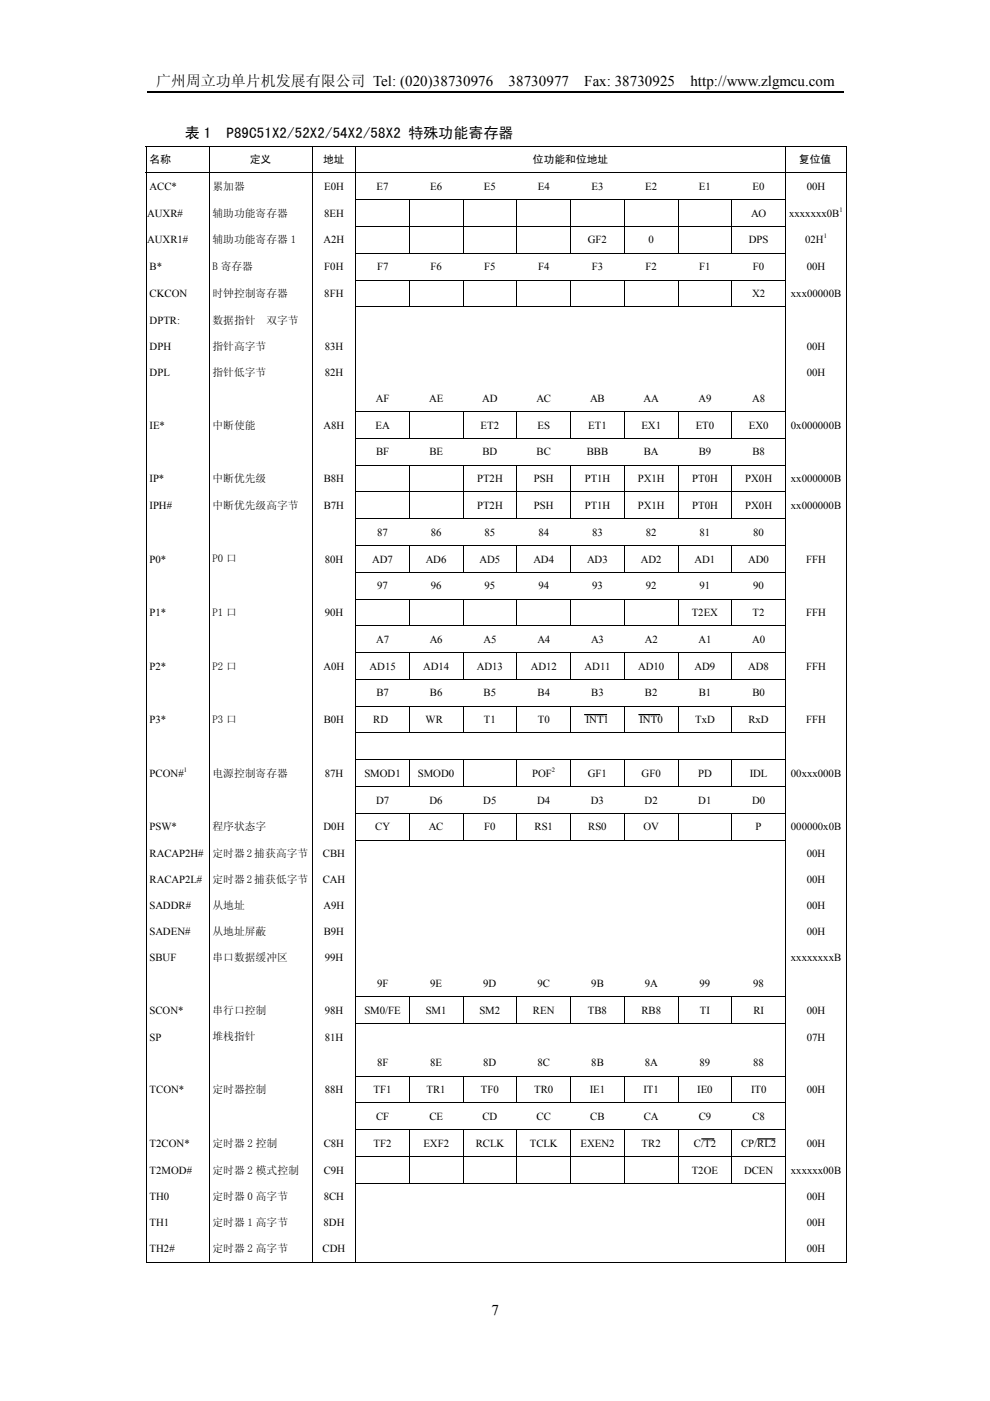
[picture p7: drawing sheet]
<svg xmlns="http://www.w3.org/2000/svg" width="210mm" height="297mm" viewBox="0 0 210 297" stroke-linecap="round" stroke-linejoin="round" font-family="sans-serif">
<defs><g id="words">
<g font-size="3.2">
<text x="33.1" y="18.2">广州周立功单片机发展有限公司 Tel: (020)38730976</text>
<text x="107.8" y="18.2">38730977</text>
<text x="123.9" y="18.2">Fax: 38730925</text>
<text x="146.4" y="18.2">http://www.zlgmcu.com</text>
<text x="39.2" y="29.3">表 1</text>
<text x="48" y="29.3">P89C51X2/52X2/54X2/58X2 特殊功能寄存器</text>
<text x="104.2" y="278.8">7</text>
</g>
<g font-size="2.3">
<text x="31.7" y="34.6">名称</text>
<text x="53" y="34.6">定义</text>
<text x="68.5" y="34.6">地址</text>
<text x="113" y="34.6">位功能和位地址</text>
<text x="169.4" y="34.6">复位值</text>
<text x="31.7" y="40.3">ACC*</text>
<text x="45.1" y="40.3">累加器</text>
<text x="68.7" y="40.3">E0H</text>
<text x="79.9" y="40.3">E7</text>
<text x="91.2" y="40.3">E6</text>
<text x="102.6" y="40.3">E5</text>
<text x="114" y="40.3">E4</text>
<text x="125.4" y="40.3">E3</text>
<text x="136.8" y="40.3">E2</text>
<text x="148.2" y="40.3">E1</text>
<text x="159.6" y="40.3">E0</text>
<text x="171" y="40.3">00H</text>
<text x="31.2" y="45.9">AUXR#</text>
<text x="45.1" y="45.9">辅助功能寄存器</text>
<text x="68.7" y="45.9">8EH</text>
<text x="159.2" y="45.9">AO</text>
<text x="167.3" y="45.9">xxxxxxx0B</text>
<text x="31.2" y="51.6">AUXR1#</text>
<text x="45.1" y="51.6">辅助功能寄存器 1</text>
<text x="68.6" y="51.6">A2H</text>
<text x="124.6" y="51.6">GF2</text>
<text x="137.5" y="51.6">0</text>
<text x="158.8" y="51.6">DPS</text>
<text x="170.7" y="51.6">02H</text>
<text x="31.7" y="57.3">B*</text>
<text x="45.1" y="57.3">B 寄存器</text>
<text x="68.8" y="57.3">F0H</text>
<text x="79.9" y="57.3">F7</text>
<text x="91.3" y="57.3">F6</text>
<text x="102.7" y="57.3">F5</text>
<text x="114.1" y="57.3">F4</text>
<text x="125.5" y="57.3">F3</text>
<text x="136.9" y="57.3">F2</text>
<text x="148.3" y="57.3">F1</text>
<text x="159.7" y="57.3">F0</text>
<text x="171" y="57.3">00H</text>
<text x="31.7" y="63">CKCON</text>
<text x="45.1" y="63">时钟控制寄存器</text>
<text x="68.8" y="63">8FH</text>
<text x="159.4" y="63">X2</text>
<text x="167.7" y="63">xxx00000B</text>
<text x="31.7" y="68.7">DPTR:</text>
<text x="45.1" y="68.7">数据指针</text>
<text x="56.5" y="68.7">双字节</text>
<text x="31.7" y="74.2">DPH</text>
<text x="45.1" y="74.2">指针高字节</text>
<text x="68.8" y="74.2">83H</text>
<text x="171" y="74.2">00H</text>
<text x="31.7" y="79.7">DPL</text>
<text x="45.1" y="79.7">指针低字节</text>
<text x="68.8" y="79.7">82H</text>
<text x="171" y="79.7">00H</text>
<text x="79.7" y="85.2">AF</text>
<text x="91" y="85.2">AE</text>
<text x="102.2" y="85.2">AD</text>
<text x="113.7" y="85.2">AC</text>
<text x="125.1" y="85.2">AB</text>
<text x="136.5" y="85.2">AA</text>
<text x="148.1" y="85.2">A9</text>
<text x="159.5" y="85.2">A8</text>
<text x="31.7" y="90.9">IE*</text>
<text x="45.1" y="90.9">中断使能</text>
<text x="68.6" y="90.9">A8H</text>
<text x="79.6" y="90.9">EA</text>
<text x="101.9" y="90.9">ET2</text>
<text x="114" y="90.9">ES</text>
<text x="124.7" y="90.9">ET1</text>
<text x="136" y="90.9">EX1</text>
<text x="147.5" y="90.9">ET0</text>
<text x="158.8" y="90.9">EX0</text>
<text x="167.7" y="90.9">0x000000B</text>
<text x="79.7" y="96.5">BF</text>
<text x="91" y="96.5">BE</text>
<text x="102.3" y="96.5">BD</text>
<text x="113.8" y="96.5">BC</text>
<text x="124.4" y="96.5">BBB</text>
<text x="136.5" y="96.5">BA</text>
<text x="148.1" y="96.5">B9</text>
<text x="159.5" y="96.5">B8</text>
<text x="31.7" y="102.2">IP*</text>
<text x="31.7" y="107.9">IPH#</text>
<text x="45.1" y="102.2">中断优先级</text>
<text x="45.1" y="107.9">中断优先级高字节</text>
<text x="68.6" y="102.2">B8H</text>
<text x="68.6" y="107.9">B7H</text>
<text x="101.1" y="102.2">PT2H</text>
<text x="101.1" y="107.9">PT2H</text>
<text x="113.2" y="102.2">PSH</text>
<text x="113.2" y="107.9">PSH</text>
<text x="124" y="102.2">PT1H</text>
<text x="124" y="107.9">PT1H</text>
<text x="135.2" y="102.2">PX1H</text>
<text x="135.2" y="107.9">PX1H</text>
<text x="146.7" y="102.2">PT0H</text>
<text x="146.7" y="107.9">PT0H</text>
<text x="158" y="102.2">PX0H</text>
<text x="158" y="107.9">PX0H</text>
<text x="167.7" y="102.2">xx000000B</text>
<text x="167.7" y="107.9">xx000000B</text>
<text x="80" y="113.6">87</text>
<text x="91.3" y="113.6">86</text>
<text x="102.7" y="113.6">85</text>
<text x="114.1" y="113.6">84</text>
<text x="125.5" y="113.6">83</text>
<text x="136.9" y="113.6">82</text>
<text x="148.3" y="113.6">81</text>
<text x="159.7" y="113.6">80</text>
<text x="31.7" y="119.3">P0*</text>
<text x="45.1" y="119.3">P0 口</text>
<text x="68.8" y="119.3">80H</text>
<text x="78.9" y="119.3">AD7</text>
<text x="90.3" y="119.3">AD6</text>
<text x="101.7" y="119.3">AD5</text>
<text x="113.1" y="119.3">AD4</text>
<text x="124.5" y="119.3">AD3</text>
<text x="135.9" y="119.3">AD2</text>
<text x="147.2" y="119.3">AD1</text>
<text x="158.6" y="119.3">AD0</text>
<text x="170.9" y="119.3">FFH</text>
<text x="80" y="124.9">97</text>
<text x="91.3" y="124.9">96</text>
<text x="102.7" y="124.9">95</text>
<text x="114.1" y="124.9">94</text>
<text x="125.5" y="124.9">93</text>
<text x="136.9" y="124.9">92</text>
<text x="148.3" y="124.9">91</text>
<text x="159.7" y="124.9">90</text>
<text x="31.7" y="130.6">P1*</text>
<text x="45.1" y="130.6">P1 口</text>
<text x="68.8" y="130.6">90H</text>
<text x="146.7" y="130.6">T2EX</text>
<text x="159.6" y="130.6">T2</text>
<text x="170.9" y="130.6">FFH</text>
<text x="79.8" y="136.3">A7</text>
<text x="91.1" y="136.3">A6</text>
<text x="102.5" y="136.3">A5</text>
<text x="113.9" y="136.3">A4</text>
<text x="125.3" y="136.3">A3</text>
<text x="136.7" y="136.3">A2</text>
<text x="148.1" y="136.3">A1</text>
<text x="159.5" y="136.3">A0</text>
<text x="31.7" y="142">P2*</text>
<text x="45.1" y="142">P2 口</text>
<text x="68.6" y="142">A0H</text>
<text x="78.4" y="142">AD15</text>
<text x="89.7" y="142">AD14</text>
<text x="101.1" y="142">AD13</text>
<text x="112.5" y="142">AD12</text>
<text x="124" y="142">AD11</text>
<text x="135.3" y="142">AD10</text>
<text x="147.2" y="142">AD9</text>
<text x="158.6" y="142">AD8</text>
<text x="170.9" y="142">FFH</text>
<text x="79.8" y="147.7">B7</text>
<text x="91.2" y="147.7">B6</text>
<text x="102.5" y="147.7">B5</text>
<text x="114" y="147.7">B4</text>
<text x="125.4" y="147.7">B3</text>
<text x="136.7" y="147.7">B2</text>
<text x="148.1" y="147.7">B1</text>
<text x="159.5" y="147.7">B0</text>
<text x="31.7" y="153.3">P3*</text>
<text x="45.1" y="153.3">P3 口</text>
<text x="68.6" y="153.3">B0H</text>
<text x="79.1" y="153.3">RD</text>
<text x="90.2" y="153.3">WR</text>
<text x="102.6" y="153.3">T1</text>
<text x="114" y="153.3">T0</text>
<text x="124.2" y="153.3">INT1</text>
<text x="135.6" y="153.3">INT0</text>
<text x="147.4" y="153.3">TxD</text>
<text x="158.7" y="153.3">RxD</text>
<text x="170.9" y="153.3">FFH</text>
<text x="31.7" y="164.7">PCON#</text>
<text x="45.1" y="164.7">电源控制寄存器</text>
<text x="68.8" y="164.7">87H</text>
<text x="77.3" y="164.7">SMOD1</text>
<text x="88.6" y="164.7">SMOD0</text>
<text x="112.8" y="164.7">POF</text>
<text x="124.6" y="164.7">GF1</text>
<text x="136" y="164.7">GF0</text>
<text x="148" y="164.7">PD</text>
<text x="159" y="164.7">IDL</text>
<text x="167.7" y="164.7">00xxx000B</text>
<text x="79.7" y="170.4">D7</text>
<text x="91.1" y="170.4">D6</text>
<text x="102.5" y="170.4">D5</text>
<text x="113.9" y="170.4">D4</text>
<text x="125.3" y="170.4">D3</text>
<text x="136.7" y="170.4">D2</text>
<text x="148.1" y="170.4">D1</text>
<text x="159.4" y="170.4">D0</text>
<text x="31.7" y="176.1">PSW*</text>
<text x="45.1" y="176.1">程序状态字</text>
<text x="68.6" y="176.1">D0H</text>
<text x="79.6" y="176.1">CY</text>
<text x="90.9" y="176.1">AC</text>
<text x="102.7" y="176.1">F0</text>
<text x="113.3" y="176.1">RS1</text>
<text x="124.7" y="176.1">RS0</text>
<text x="136.4" y="176.1">OV</text>
<text x="160.2" y="176.1">P</text>
<text x="167.7" y="176.1">000000x0B</text>
<text x="31.7" y="181.7">RACAP2H#</text>
<text x="45.1" y="181.7">定时器 2 捕获高字节</text>
<text x="68.5" y="181.7">CBH</text>
<text x="171" y="181.7">00H</text>
<text x="31.7" y="187.3">RACAP2L#</text>
<text x="45.1" y="187.2">定时器 2 捕获低字节</text>
<text x="68.4" y="187.3">CAH</text>
<text x="171" y="187.3">00H</text>
<text x="31.7" y="192.8">SADDR#</text>
<text x="45.1" y="192.7">从地址</text>
<text x="68.6" y="192.8">A9H</text>
<text x="171" y="192.8">00H</text>
<text x="31.7" y="198.3">SADEN#</text>
<text x="31.7" y="203.8">SBUF</text>
<text x="45.1" y="198.3">从地址屏蔽</text>
<text x="45.1" y="203.8">串口数据缓冲区</text>
<text x="68.6" y="198.3">B9H</text>
<text x="68.8" y="203.8">99H</text>
<text x="167.7" y="203.8">xxxxxxxxB</text>
<text x="171" y="198.3">00H</text>
<text x="79.9" y="209.3">9F</text>
<text x="91.2" y="209.3">9E</text>
<text x="102.5" y="209.3">9D</text>
<text x="114" y="209.3">9C</text>
<text x="125.4" y="209.3">9B</text>
<text x="136.7" y="209.3">9A</text>
<text x="148.3" y="209.3">99</text>
<text x="159.7" y="209.3">98</text>
<text x="31.7" y="214.9">SCON*</text>
<text x="45.1" y="214.9">串行口控制</text>
<text x="68.8" y="214.9">98H</text>
<text x="77.3" y="214.9">SM0/FE</text>
<text x="90.3" y="214.9">SM1</text>
<text x="101.7" y="214.9">SM2</text>
<text x="113" y="214.9">REN</text>
<text x="124.6" y="214.9">TB8</text>
<text x="136" y="214.9">RB8</text>
<text x="148.4" y="214.9">TI</text>
<text x="159.7" y="214.9">RI</text>
<text x="171" y="214.9">00H</text>
<text x="31.7" y="220.6">SP</text>
<text x="45.1" y="220.6">堆栈指针</text>
<text x="68.8" y="220.6">81H</text>
<text x="171" y="220.6">07H</text>
<text x="79.9" y="226.1">8F</text>
<text x="91.2" y="226.1">8E</text>
<text x="102.5" y="226.1">8D</text>
<text x="114" y="226.1">8C</text>
<text x="125.4" y="226.1">8B</text>
<text x="136.7" y="226.1">8A</text>
<text x="148.3" y="226.1">89</text>
<text x="159.7" y="226.1">88</text>
<text x="31.7" y="231.8">TCON*</text>
<text x="45.1" y="231.8">定时器控制</text>
<text x="68.8" y="231.8">88H</text>
<text x="79.2" y="231.8">TF1</text>
<text x="90.4" y="231.8">TR1</text>
<text x="102" y="231.8">TF0</text>
<text x="113.3" y="231.8">TR0</text>
<text x="125.1" y="231.8">IE1</text>
<text x="136.5" y="231.8">IT1</text>
<text x="147.8" y="231.8">IE0</text>
<text x="159.2" y="231.8">IT0</text>
<text x="171" y="231.8">00H</text>
<text x="79.7" y="237.5">CF</text>
<text x="91" y="237.5">CE</text>
<text x="102.3" y="237.5">CD</text>
<text x="113.8" y="237.5">CC</text>
<text x="125.2" y="237.5">CB</text>
<text x="136.5" y="237.5">CA</text>
<text x="148.1" y="237.5">C9</text>
<text x="159.5" y="237.5">C8</text>
<text x="31.7" y="243.2">T2CON*</text>
<text x="45.1" y="243.2">定时器 2 控制</text>
<text x="68.6" y="243.2">C8H</text>
<text x="79.2" y="243.2">TF2</text>
<text x="89.8" y="243.2">EXF2</text>
<text x="100.9" y="243.2">RCLK</text>
<text x="112.3" y="243.2">TCLK</text>
<text x="123.1" y="243.2">EXEN2</text>
<text x="136" y="243.2">TR2</text>
<text x="147.1" y="243.2">C/T2</text>
<text x="157.1" y="243.2">CP/RL2</text>
<text x="171" y="243.2">00H</text>
<text x="31.7" y="248.8">T2MOD#</text>
<text x="45.1" y="248.8">定时器 2 模式控制</text>
<text x="68.6" y="248.8">C9H</text>
<text x="146.7" y="248.8">T2OE</text>
<text x="157.7" y="248.8">DCEN</text>
<text x="167.7" y="248.8">xxxxxx00B</text>
<text x="31.7" y="254.5">TH0</text>
<text x="45.1" y="254.5">定时器 0 高字节</text>
<text x="68.6" y="254.5">8CH</text>
<text x="171" y="254.5">00H</text>
<text x="31.7" y="260">TH1</text>
<text x="45.1" y="260">定时器 1 高字节</text>
<text x="68.6" y="260">8DH</text>
<text x="171" y="260">00H</text>
<text x="31.7" y="265.5">TH2#</text>
<text x="45.1" y="265.5">定时器 2 高字节</text>
<text x="68.4" y="265.5">CDH</text>
<text x="171" y="265.5">00H</text>
</g>
<g font-size="1.4">
<text x="178" y="44.9">1</text>
<text x="174.6" y="50.6">1</text>
<text x="39" y="163.6">1</text>
<text x="117" y="163.6">2</text>
</g>
</g></defs>
<path d="M31.2 19.6h147.6M123.9 151.5h4.7M135.4 151.5h4.5M148.8 241.5h2.6M160.6 241.5h3.7" fill="none" stroke="#000" stroke-width=".25"/>
<g fill="none" stroke="#000" stroke-width=".21">
<path d="M30.9 31h148.7M30.9 36.7h148.7M31 31.1v5.5M31 36.7v5.5M44.3 31.1v5.5M44.3 36.7v5.5M66.2 31.1v5.5M66.2 36.7v5.5M75.5 31.1v5.5M75.5 36.7v5.5M166.6 31.1v5.5M166.6 36.7v5.5"/>
<path d="M179.5 31.1v5.5M179.5 36.7v5.5M31 42.4v5.5M31 48.1v5.5M31 53.8v5.5M31 59.5v5.5M44.3 42.4v5.5M44.3 48.1v5.5M44.3 53.8v5.5M44.3 59.5v5.5M66.2 42.4v5.5M66.2 48.1v5.5"/>
<path d="M66.2 53.8v5.5M66.2 59.5v5.5M75.4 42.3h91.2M75.4 48h91.2M75.4 53.7h91.2M75.4 59.4h91.2M75.5 42.4v5.5M75.5 48.1v5.5M75.5 53.8v5.5M75.5 59.5v5.5M86.8 42.4v5.5M86.8 48.1v5.5"/>
<path d="M86.8 59.5v5.5M98.2 42.4v5.5M98.2 48.1v5.5M98.2 59.5v5.5M109.6 42.4v5.5M109.6 48.1v5.5M109.6 59.5v5.5M121 42.4v5.5M121 48.1v5.5M121 59.5v5.5M132.4 42.4v5.5M132.4 48.1v5.5"/>
<path d="M132.4 59.5v5.5M143.8 42.4v5.5M143.8 48.1v5.5M143.8 59.5v5.5M155.2 42.4v5.5M155.2 48.1v5.5M155.2 59.5v5.5M166.6 42.4v5.5M166.6 48.1v5.5M166.6 53.8v5.5M166.6 59.5v5.5M179.5 42.4v5.5"/>
<path d="M179.5 48.1v5.5M179.5 53.8v5.5M179.5 59.5v5.5M31 65.2v22M44.3 65.2v22M66.2 65.2v22M75.4 65.1h91.2M75.5 65.2v22M166.6 65.2v22M179.5 65.2v22M31 87.3v5.5M31 93v5.5"/>
<path d="M31 98.7v5.5M44.3 87.3v5.5M44.3 93v5.5M44.3 98.7v5.5M66.2 87.3v5.5M66.2 93v5.5M66.2 98.7v5.5M75.4 87.2h91.2M75.4 92.9h91.2M75.4 98.6h91.2M75.5 87.3v5.5M75.5 93v5.5"/>
<path d="M75.5 98.7v5.5M86.8 87.3v5.5M86.8 98.7v5.5M98.2 87.3v5.5M98.2 98.7v5.5M109.6 87.3v5.5M109.6 98.7v5.5M121 87.3v5.5M121 98.7v5.5M132.4 87.3v5.5M132.4 98.7v5.5M143.8 87.3v5.5"/>
<path d="M143.8 98.7v5.5M155.2 87.3v5.5M155.2 98.7v5.5M166.6 87.3v5.5M166.6 93v5.5M166.6 98.7v5.5M179.5 87.3v5.5M179.5 93v5.5M179.5 98.7v5.5M31 104.4v5.5M31 110.1v5.5M31 115.7v5.5"/>
<path d="M44.3 104.4v5.5M44.3 110.1v5.5M44.3 115.7v5.5M66.2 104.4v5.5M66.2 110.1v5.5M66.2 115.7v5.5M75.4 104.3h91.2M75.4 110h91.2M75.4 115.7h91.2M75.5 104.4v5.5M75.5 110.1v5.5M75.5 115.7v5.5"/>
<path d="M86.8 104.4v5.5M86.8 115.7v5.5M98.2 104.4v5.5M98.2 115.7v5.5M109.6 104.4v5.5M109.6 115.7v5.5M121 104.4v5.5M121 115.7v5.5M132.4 104.4v5.5M132.4 115.7v5.5M143.8 104.4v5.5M143.8 115.7v5.5"/>
<path d="M155.2 104.4v5.5M155.2 115.7v5.5M166.6 104.4v5.5M166.6 110.1v5.5M166.6 115.7v5.5M179.5 104.4v5.5M179.5 110.1v5.5M179.5 115.7v5.5M31 121.4v5.5M31 127.1v5.5M31 132.8v5.5M31 138.5v5.5"/>
<path d="M44.3 121.4v5.5M44.3 127.1v5.5M44.3 132.8v5.5M44.3 138.5v5.5M66.2 121.4v5.5M66.2 127.1v5.5M66.2 132.8v5.5M66.2 138.5v5.5M75.4 121.3h91.2M75.4 127h91.2M75.4 132.7h91.2M75.4 138.4h91.2"/>
<path d="M75.5 121.4v5.5M75.5 127.1v5.5M75.5 132.8v5.5M75.5 138.5v5.5M86.8 127.1v5.5M86.8 138.5v5.5M98.2 127.1v5.5M98.2 138.5v5.5M109.6 127.1v5.5M109.6 138.5v5.5M121 127.1v5.5M121 138.5v5.5"/>
<path d="M132.4 127.1v5.5M132.4 138.5v5.5M143.8 127.1v5.5M143.8 138.5v5.5M155.2 127.1v5.5M155.2 138.5v5.5M166.6 121.4v5.5M166.6 127.1v5.5M166.6 132.8v5.5M166.6 138.5v5.5M179.5 121.4v5.5M179.5 127.1v5.5"/>
<path d="M179.5 132.8v5.5M179.5 138.5v5.5M31 144.1v5.5M31 149.8v5.5M31 155.5v5.5M44.3 144.1v5.5M44.3 149.8v5.5M44.3 155.5v5.5M66.2 144.1v5.5M66.2 149.8v5.5M66.2 155.5v5.5M75.4 144.1h91.2"/>
<path d="M75.4 149.7h91.2M75.4 155.4h91.2M75.5 144.1v5.5M75.5 149.8v5.5M75.5 155.5v5.5M86.8 149.8v5.5M98.2 149.8v5.5M109.6 149.8v5.5M121 149.8v5.5M132.4 149.8v5.5M143.8 149.8v5.5M155.2 149.8v5.5"/>
<path d="M166.6 144.1v5.5M166.6 149.8v5.5M166.6 155.5v5.5M179.5 144.1v5.5M179.5 149.8v5.5M179.5 155.5v5.5M31 161.2v5.5M31 166.8v5.6M31 172.6v5.5M31 178.2v33M44.3 161.2v5.5M44.3 166.8v5.6"/>
<path d="M44.3 172.6v5.5M44.3 178.2v33M66.2 161.2v5.5M66.2 166.8v5.6M66.2 172.6v5.5M66.2 178.2v33M75.4 161.1h91.2M75.4 166.8h91.2M75.4 172.5h91.2M75.4 178.1h91.2M75.5 161.2v5.5M75.5 166.8v5.6"/>
<path d="M75.5 172.6v5.5M75.5 178.2v33M86.8 161.2v5.5M86.8 172.6v5.5M98.2 161.2v5.5M98.2 172.6v5.5M109.6 161.2v5.5M109.6 172.6v5.5M121 161.2v5.5M121 172.6v5.5M132.4 161.2v5.5M132.4 172.6v5.5"/>
<path d="M143.8 161.2v5.5M143.8 172.6v5.5M155.2 161.2v5.5M155.2 172.6v5.5M166.6 161.2v5.5M166.6 166.8v5.6M166.6 172.6v5.5M166.6 178.2v33M179.5 161.2v5.5M179.5 166.8v5.6M179.5 172.6v5.5M179.5 178.2v33"/>
<path d="M31 211.4v5.5M31 217.1v11M44.3 211.4v5.5M44.3 217.1v11M66.2 211.4v5.5M66.2 217.1v11M75.4 211.3h91.2M75.4 217h91.2M75.5 211.4v5.5M75.5 217.1v11M86.8 211.4v5.5M98.2 211.4v5.5"/>
<path d="M109.6 211.4v5.5M121 211.4v5.5M132.4 211.4v5.5M143.8 211.4v5.5M155.2 211.4v5.5M166.6 211.4v5.5M166.6 217.1v11M179.5 211.4v5.5M179.5 217.1v11M31 228.3v5.5M31 233.9v5.6M31 239.6v5.6"/>
<path d="M44.3 228.3v5.5M44.3 233.9v5.6M44.3 239.6v5.6M66.2 228.3v5.5M66.2 233.9v5.6M66.2 239.6v5.6M75.4 228.2h91.2M75.4 233.8h91.2M75.4 239.6h91.2M75.5 228.3v5.5M75.5 233.9v5.6M75.5 239.6v5.6"/>
<path d="M86.8 228.3v5.5M86.8 239.6v5.6M98.2 228.3v5.5M98.2 239.6v5.6M109.6 228.3v5.5M109.6 239.6v5.6M121 228.3v5.5M121 239.6v5.6M132.4 228.3v5.5M132.4 239.6v5.6M143.8 228.3v5.5M143.8 239.6v5.6"/>
<path d="M155.2 228.3v5.5M155.2 239.6v5.6M166.6 228.3v5.5M166.6 233.9v5.6M166.6 239.6v5.6M179.5 228.3v5.5M179.5 233.9v5.6M179.5 239.6v5.6M31 245.3v5.5M31 251v16.7M44.3 245.3v5.5M44.3 251v16.7"/>
<path d="M66.2 245.3v5.5M66.2 251v16.7M75.4 245.2h91.2M75.4 250.9h91.2M75.5 245.3v5.5M75.5 251v16.7M86.8 245.3v5.5M98.2 245.3v5.5M109.6 245.3v5.5M121 245.3v5.5M132.4 245.3v5.5M143.8 245.3v5.5"/>
<path d="M155.2 245.3v5.5M166.6 245.3v5.5M166.6 251v16.7M179.5 245.3v5.5M179.5 251v16.7M31 267.6h13.3M44.4 267.6h21.7M66.3 267.6h9.1M75.5 267.6h91M166.6 267.6h12.8"/>
</g>
<g fill="#000">
<path d="M30.9 42.2h.1v.2h-.1zM30.9 47.9h.1v.2h-.1zM30.9 53.6h.1v.2h-.1zM30.9 59.3h.1v.2h-.1zM44.3 42.2h.1v.2h-.1zM44.3 47.9h.1v.2h-.1zM44.3 53.6h.1v.2h-.1zM44.3 59.3h.1v.2h-.1zM66.1 42.2h.2v.2h-.2zM66.1 47.9h.2v.2h-.2zM66.1 53.6h.2v.2h-.2zM66.1 59.3h.2v.2h-.2z"/>
<path d="M179.4 42.2h.2v.2h-.2zM179.4 47.9h.2v.2h-.2zM179.4 53.6h.2v.2h-.2zM179.4 59.3h.2v.2h-.2zM30.9 65h.1v.2h-.1zM44.3 65h.1v.2h-.1zM66.1 65h.2v.2h-.2zM179.4 65h.2v.2h-.2zM30.9 87.2h.1v.1h-.1zM30.9 92.8h.1v.2h-.1zM30.9 98.5h.1v.2h-.1zM44.3 87.2h.1v.1h-.1z"/>
<path d="M44.3 92.8h.1v.2h-.1zM44.3 98.5h.1v.2h-.1zM66.1 87.2h.2v.1h-.2zM66.1 92.8h.2v.2h-.2zM66.1 98.5h.2v.2h-.2zM179.4 87.2h.2v.1h-.2zM179.4 92.8h.2v.2h-.2zM179.4 98.5h.2v.2h-.2zM30.9 104.2h.1v.2h-.1zM30.9 109.9h.1v.2h-.1zM30.9 115.6h.1v.1h-.1zM44.3 104.2h.1v.2h-.1z"/>
<path d="M44.3 109.9h.1v.2h-.1zM44.3 115.6h.1v.1h-.1zM66.1 104.2h.2v.2h-.2zM66.1 109.9h.2v.2h-.2zM66.1 115.6h.2v.1h-.2zM179.4 104.2h.2v.2h-.2zM179.4 109.9h.2v.2h-.2zM179.4 115.6h.2v.1h-.2zM30.9 121.2h.1v.2h-.1zM30.9 126.9h.1v.2h-.1zM30.9 132.6h.1v.2h-.1zM30.9 138.3h.1v.2h-.1z"/>
<path d="M44.3 121.2h.1v.2h-.1zM44.3 126.9h.1v.2h-.1zM44.3 132.6h.1v.2h-.1zM44.3 138.3h.1v.2h-.1zM66.1 121.2h.2v.2h-.2zM66.1 126.9h.2v.2h-.2zM66.1 132.6h.2v.2h-.2zM66.1 138.3h.2v.2h-.2zM179.4 121.2h.2v.2h-.2zM179.4 126.9h.2v.2h-.2zM179.4 132.6h.2v.2h-.2zM179.4 138.3h.2v.2h-.2z"/>
<path d="M30.9 144h.1v.1h-.1zM30.9 149.6h.1v.2h-.1zM30.9 155.3h.1v.2h-.1zM44.3 144h.1v.1h-.1zM44.3 149.6h.1v.2h-.1zM44.3 155.3h.1v.2h-.1zM66.1 144h.2v.1h-.2zM66.1 149.6h.2v.2h-.2zM66.1 155.3h.2v.2h-.2zM179.4 144h.2v.1h-.2zM179.4 149.6h.2v.2h-.2zM179.4 155.3h.2v.2h-.2z"/>
<path d="M30.9 161h.1v.2h-.1zM30.9 166.7h.1v.1h-.1zM30.9 172.4h.1v.2h-.1zM30.9 178.1h.1v.1h-.1zM44.3 161h.1v.2h-.1zM44.3 166.7h.1v.1h-.1zM44.3 172.4h.1v.2h-.1zM44.3 178.1h.1v.1h-.1zM66.1 161h.2v.2h-.2zM66.1 166.7h.2v.1h-.2zM66.1 172.4h.2v.2h-.2zM66.1 178.1h.2v.1h-.2z"/>
<path d="M179.4 161h.2v.2h-.2zM179.4 166.7h.2v.1h-.2zM179.4 172.4h.2v.2h-.2zM179.4 178.1h.2v.1h-.2zM30.9 211.2h.1v.2h-.1zM30.9 216.9h.1v.2h-.1zM44.3 211.2h.1v.2h-.1zM44.3 216.9h.1v.2h-.1zM66.1 211.2h.2v.2h-.2zM66.1 216.9h.2v.2h-.2zM179.4 211.2h.2v.2h-.2zM179.4 216.9h.2v.2h-.2z"/>
<path d="M30.9 228.1h.1v.2h-.1zM30.9 233.8h.1v.1h-.1zM30.9 239.5h.1v.1h-.1zM44.3 228.1h.1v.2h-.1zM44.3 233.8h.1v.1h-.1zM44.3 239.5h.1v.1h-.1zM66.1 228.1h.2v.2h-.2zM66.1 233.8h.2v.1h-.2zM66.1 239.5h.2v.1h-.2zM179.4 228.1h.2v.2h-.2zM179.4 233.8h.2v.1h-.2zM179.4 239.5h.2v.1h-.2z"/>
<path d="M30.9 245.2h.1v.1h-.1zM30.9 250.8h.1v.2h-.1zM44.3 245.2h.1v.1h-.1zM44.3 250.8h.1v.2h-.1zM66.1 245.2h.2v.1h-.2zM66.1 250.8h.2v.2h-.2zM179.4 245.2h.2v.1h-.2zM179.4 250.8h.2v.2h-.2z"/>
</g>
<use href="#words"/>
</svg>
